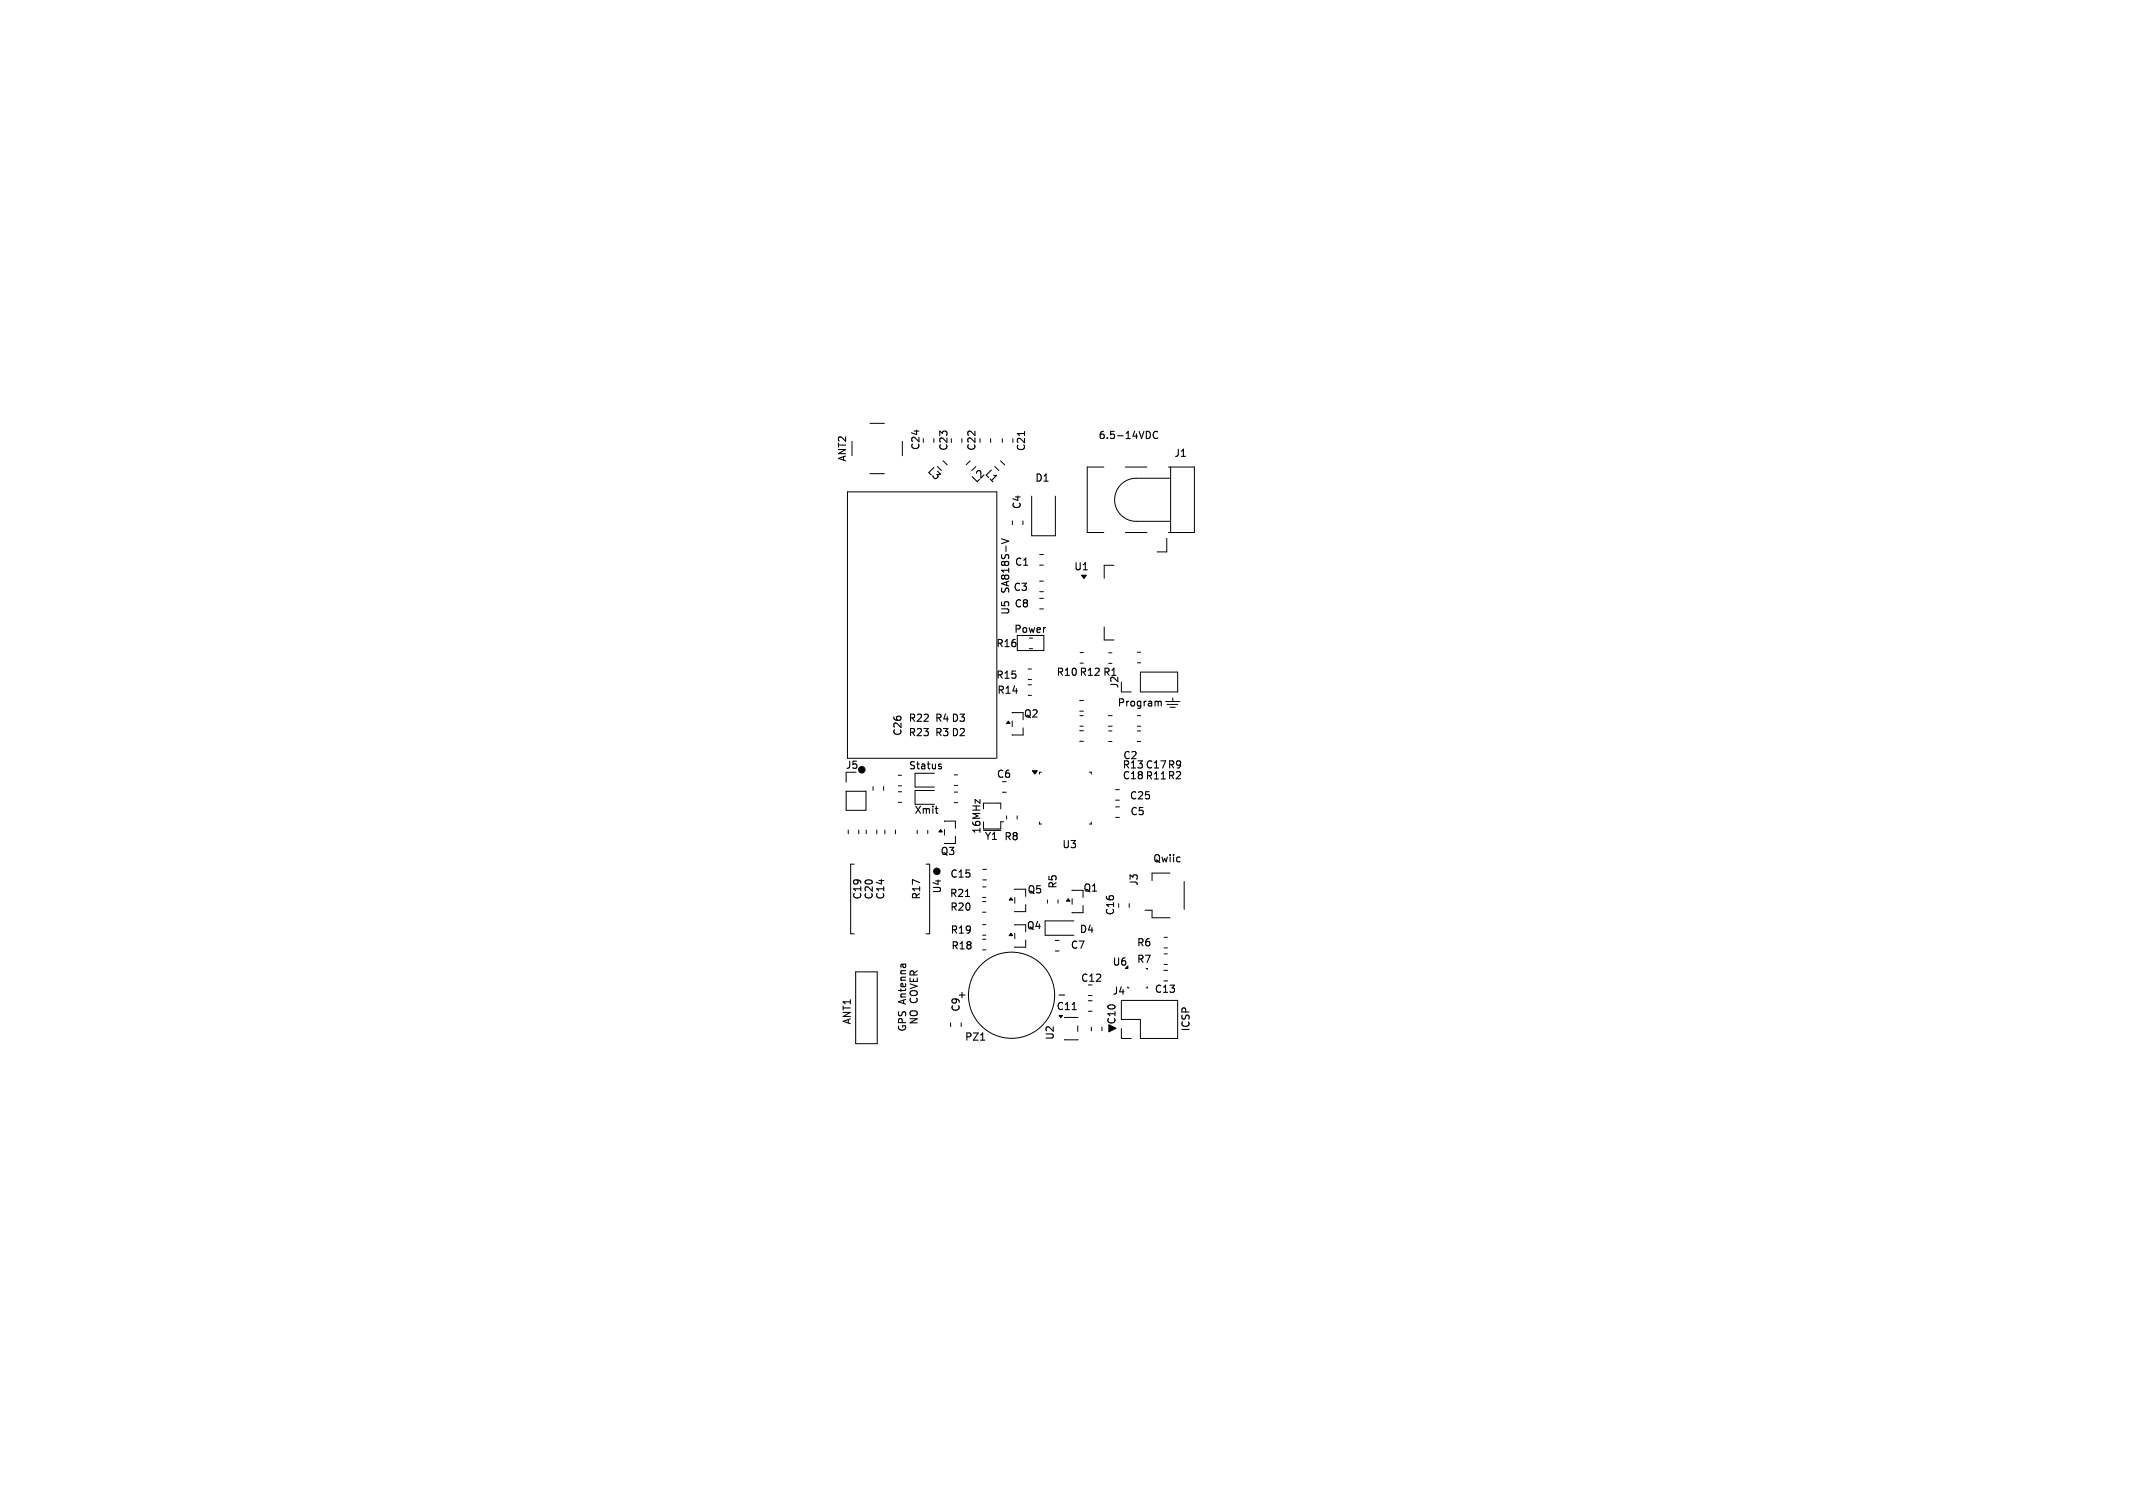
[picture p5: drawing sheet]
<svg xmlns="http://www.w3.org/2000/svg" width="297mm" height="210mm" viewBox="0 0 297 210" stroke-linecap="round" stroke-linejoin="round" font-family="sans-serif">
<defs><g id="words">
<g font-size="1.4">
<text x="118" y="64.4" transform="rotate(-90 118 64.4)">ANT2</text>
<text x="128.2" y="62.8" transform="rotate(-90 128.2 62.8)">C24</text>
<text x="128.9" y="65.7" transform="rotate(45 128.9 65.7)">L3</text>
<text x="132.1" y="62.9" transform="rotate(-90 132.1 62.9)">C23</text>
<text x="136" y="62.9" transform="rotate(-90 136 62.9)">C22</text>
<text x="142.9" y="62.9" transform="rotate(-90 142.9 62.9)">C21</text>
<text x="152.9" y="61.2">6.5-14VDC</text>
<text x="163.4" y="63.8">J1</text>
<text x="136" y="67.5" transform="rotate(-45 136 67.5)">L2</text>
<text x="136.9" y="66.1" transform="rotate(45 136.9 66.1)">L1</text>
<text x="142.3" y="71" transform="rotate(-90 142.3 71)">C4</text>
<text x="144.1" y="67.3">D1</text>
<text x="140.7" y="82.8" transform="rotate(-90 140.7 82.8)">SA818S-V</text>
<text x="141" y="82.5">C3</text>
<text x="141.2" y="79">C1</text>
<text x="149.5" y="79.6">U1</text>
<text x="140.7" y="85.7" transform="rotate(-90 140.7 85.7)">U5</text>
<text x="141.1" y="88.2">Power</text>
<text x="141.2" y="84.8">C8</text>
<text x="138.6" y="90.3">R16</text>
<text x="138.6" y="94.7">R15</text>
<text x="147" y="94.3">R10 R12 R1</text>
<text x="155.9" y="96" transform="rotate(-90 155.9 96)">J2</text>
<text x="126.4" y="100.7">R22</text>
<text x="130.1" y="100.7">R4 D3</text>
<text x="138.8" y="96.8">R14</text>
<text x="142.5" y="100.1">Q2</text>
<text x="155.5" y="98.5">Program</text>
<text x="117.7" y="107.3">J5</text>
<text x="125.7" y="102.6" transform="rotate(-90 125.7 102.6)">C26</text>
<text x="126.4" y="102.7">R23</text>
<text x="126.4" y="107.2">Status</text>
<text x="130.1" y="102.7">R3 D2</text>
<text x="156.2" y="107.2">R13 C17 R9</text>
<text x="156.3" y="105.9">C2</text>
<text x="127.2" y="113.4">Xmit</text>
<text x="138.7" y="108.5">C6</text>
<text x="156.2" y="108.7">C18 R11 R2</text>
<text x="157.2" y="111.5">C25</text>
<text x="157.3" y="113.7">C5</text>
<text x="130.9" y="119.3">Q3</text>
<text x="136.7" y="116.2" transform="rotate(-90 136.7 116.2)">16MHz</text>
<text x="137" y="117.2">Y1</text>
<text x="139.7" y="117.2">R8</text>
<text x="147.8" y="118.3">U3</text>
<text x="120.1" y="125.4" transform="rotate(-90 120.1 125.4)">C19</text>
<text x="121.7" y="125.4" transform="rotate(-90 121.7 125.4)">C20</text>
<text x="123.3" y="125.4" transform="rotate(-90 123.3 125.4)">C14</text>
<text x="128.3" y="125.4" transform="rotate(-90 128.3 125.4)">R17</text>
<text x="131.2" y="124.5" transform="rotate(-90 131.2 124.5)">U4</text>
<text x="132.2" y="125.1">R21</text>
<text x="132.2" y="122.4">C15</text>
<text x="143" y="124.6">Q5</text>
<text x="147.3" y="123.9" transform="rotate(-90 147.3 123.9)">R5</text>
<text x="150.8" y="124.4">Q1</text>
<text x="158.6" y="123.5" transform="rotate(-90 158.6 123.5)">J3</text>
<text x="160.5" y="120.2">Qwiic</text>
<text x="132.2" y="127">R20</text>
<text x="132.3" y="130.2">R19</text>
<text x="142.9" y="129.6">Q4</text>
<text x="150.2" y="130.1">D4</text>
<text x="155.3" y="127.6" transform="rotate(-90 155.3 127.6)">C16</text>
<text x="158.2" y="132">R6</text>
<text x="132.4" y="132.4">R18</text>
<text x="149" y="132.3">C7</text>
<text x="150.4" y="136.9">C12</text>
<text x="154.8" y="134.7">U6</text>
<text x="158.2" y="134.3">R7</text>
<text x="118.7" y="142.8" transform="rotate(-90 118.7 142.8)">ANT1</text>
<text x="126.2" y="143.8" transform="rotate(-90 126.2 143.8)">GPS</text>
<text x="126.2" y="139.8" transform="rotate(-90 126.2 139.8)">Antenna</text>
<text x="127.8" y="142.8" transform="rotate(-90 127.8 142.8)">NO</text>
<text x="127.8" y="139.7" transform="rotate(-90 127.8 139.7)">COVER</text>
<text x="133.2" y="139.2">+</text>
<text x="133.8" y="141" transform="rotate(-90 133.8 141)">C9</text>
<text x="147" y="140.9">C11</text>
<text x="154.8" y="138.7">J4</text>
<text x="155.5" y="142.8" transform="rotate(-90 155.5 142.8)">C10</text>
<text x="160.7" y="138.5">C13</text>
<text x="165.7" y="143.7" transform="rotate(-90 165.7 143.7)">ICSP</text>
<text x="134.3" y="145.1">PZ1</text>
<text x="146.9" y="144.9" transform="rotate(-90 146.9 144.9)">U2</text>
</g>
</g></defs>
<g fill="none" stroke="#000" stroke-width=".14">
<path d="M121.1 59h2M118.6 61.5v2M121.1 66h2M125.6 61.5v2M130 61.1v.5M131.3 64.2l.6 .5M133.9 61.1v.5M135.1 64.2l-.6 .5M135.9 65l-.6 .5M137.9 61.1v.5M138.5 65l.6 .5M139.3 64.2l.6 .5"/>
<path d="M139.6 61.1v.5M141 72.5v.6M141 61.1v.5M142.4 72.5v.6M143.6 69.1v5.5h3.4v-5.5M144.8 78.7h.5M144.8 77.2h.5M153.7 65h-2.3v9.2h2.3M155.1 78.7h-1.4v1.8M156.7 74.2h3M156.7 65h3M162.5 75v1.9h-1.4"/>
<path d="M162.7 65h3.6v9.2h-3.6M163 66.6h-4.8a3 3 0 0 0-3 3 3 3 0 0 0 3 3h4.8M163 65v9.2M141.6 88.5h3.7v2.1h-3.7zM142.5 99.2l-1.6 .1M143.2 95.4h.4M143.2 96.8h.4M143.2 93.2h.4M143.2 94.6h.4M143.3 90.3h.5M143.3 88.9h.5M144.8 82.4h.5"/>
<path d="M144.8 80.9h.5M144.8 84.8h.5M144.8 83.3h.5M150.3 99h.6M150.3 97.6h.6M150.4 99.7h.4M150.4 92.4h.4M150.4 90.9h.4M153.7 87.3v1.8h1.4M154.3 99.7h.6M154.4 90.9h.4M154.4 92.4h.4"/>
<path d="M156.1 96.4h1.4M158.4 99.7h.4M158.4 92.3h.4M158.4 90.8h.4M158.8 93.6h5.2v2.8h-5.2zM162.3 97.7h2M162.5 98.1h1.5M162.9 98.5h.7M163.3 97.2v.5M117.8 107.5v1.4M117.8 110.2h2.8v2.6h-2.8zM118.1 115.6v.5"/>
<path d="M119.6 115.6v.5M120.6 115.6v.5M121.6 109.5v.6M122.1 115.6v.5M123 109.5v.6M123.2 115.6v.5M124.7 115.6v.5M125.1 109.4h.4M125.1 108h.4M125.1 110.3h.4M125.1 111.7h.4M127.7 115.6v.5"/>
<path d="M129.2 115.6v.5M130.1 107.7h-2.7v1.9h2.7M130.1 110.1h-2.7v1.9h2.7M131.5 114.4l1.5-.1v1M131.5 115.5v.8M132.9 111.8h.4M132.9 110.3h.4M132.9 109.4h.4M132.9 107.9h.4M133 116.5v1l-1.5-.1M136.9 115.6h2.4M136.9 111.8h2.4v.8"/>
<path d="M138.7 105.6h-20.7v-37.1h20.8v37.1M139.6 110.3h.5M139.7 114.4h-.4v1h-2.4M140.2 113.6v.5M140.9 100.4v.8M141.6 113.6v.5M142.5 101.4v1l-1.6-.1M144.7 114.5v.3h.3M145 107.5h-.3v.3M150.3 103.2h.6M150.3 101.8h.6M150.4 101.1h.4"/>
<path d="M151.7 107.5h.3v.3M152 114.5v.3h-.3M154.3 101.1h.6M154.4 103.3h.4M154.4 101.8h.4M155.3 110h.6M155.3 111.4h.6M155.3 112.4h.6M155.3 113.8h.6M158.4 103.3h.4M158.4 101.8h.4M158.4 101.1h.4"/>
<path d="M118.9 120.3h-.5v9.7h.5M119.1 135.3h3v10h-3zM128.9 120.3h.5v9.7h-.5M136.8 125.6h.5M136.8 127h.5M136.8 130.8h.5M136.8 132.3h.5M136.8 130.2h.5M136.8 128.8h.5M136.8 125h.5M136.8 123.5h.5M136.8 122.5h.6"/>
<path d="M136.8 121.1h.6M141.3 125v.8M141.3 130v.7M142.8 123.8l-1.5 .1M142.8 126v1l-1.5-.1M142.8 128.8h-1.5M142.8 130.9v1h-1.5M145.8 125.3v.5M146.9 131h.6M146.9 132.4h.6M147.3 125.3v.5M149.3 124h1.5v1"/>
<path d="M149.3 125.2v.7M149.5 128.2h-4v2h4M150.8 126.1v1h-1.5M151.5 139.4h.6M151.5 138.6h.6M156.1 139.3h7.9v5.3h-5.2v-2.6h-2.7zM157 137.4v.2h.2M157.2 125.8v.6M159.4 126.8h1v1h2.5M159.6 134.9h.1v.1M159.7 137.4v.2h-.1M162.1 135.1h.5"/>
<path d="M162.1 136.6h.5M162.1 132.8h.4M162.1 134.3h.4M162.1 130.5h.4M162.1 132h.4M162.9 121.6h-2.5v1M164.9 122.8v3.8M132.4 142.4v.6M133.8 142.4v.6M148.3 141.7h1.8M148.3 144.8h1.8M150.1 142.9v.7"/>
<path d="M151.5 140.8h.6M152 143v.6M153.4 143v.6M156.1 143.2v1.4h1.4"/>
<circle cx="140.8" cy="138.6" r="6"/>
</g>
<g fill="#000" stroke="#000" stroke-width=".14">
<path d="M150.6 80.1h.7l-.4 .5zM131 115.5l.2 .4h-.5zM140.4 100.4l.2 .4h-.4zM143.8 107.3h.6l-.3 .5zM140.8 125l.2 .3h-.5zM140.8 130l.2 .3h-.5zM148.7 125.2l.3 .3h-.5zM157 134.5v.4h-.3zM147.5 141.4h.5l-.3 .3zM154.4 142.7l1 .5-1 .5z"/>
<circle cx="120" cy="107.2" r=".45"/>
<circle cx="130.4" cy="121.3" r=".45"/>
</g>
<g fill="none" stroke="#000" stroke-width=".15">
<path d="M139.5 75l1 .4-1 .3M142.7 60.1v.6M161.2 60.2a.47 .47 0 0 0-.7 .3 .47 .47 0 0 0 .5 .6l.2-.1M161.3 97.8l.1-.1h.2l.1 .6M130.2 112.6h.4M130.4 113.2l.2 .1M130.7 106.7l.4 .2v.1l-.3 .1M130.7 106.5h.4M136.5 111.3v.6l-.7-.6v.6M134.4 124.9h.6M147.5 138.6h.7M136.5 144.9h.6"/>
<path d="M149.3 140.6h.6"/>
</g>
<use href="#words"/>
</svg>
